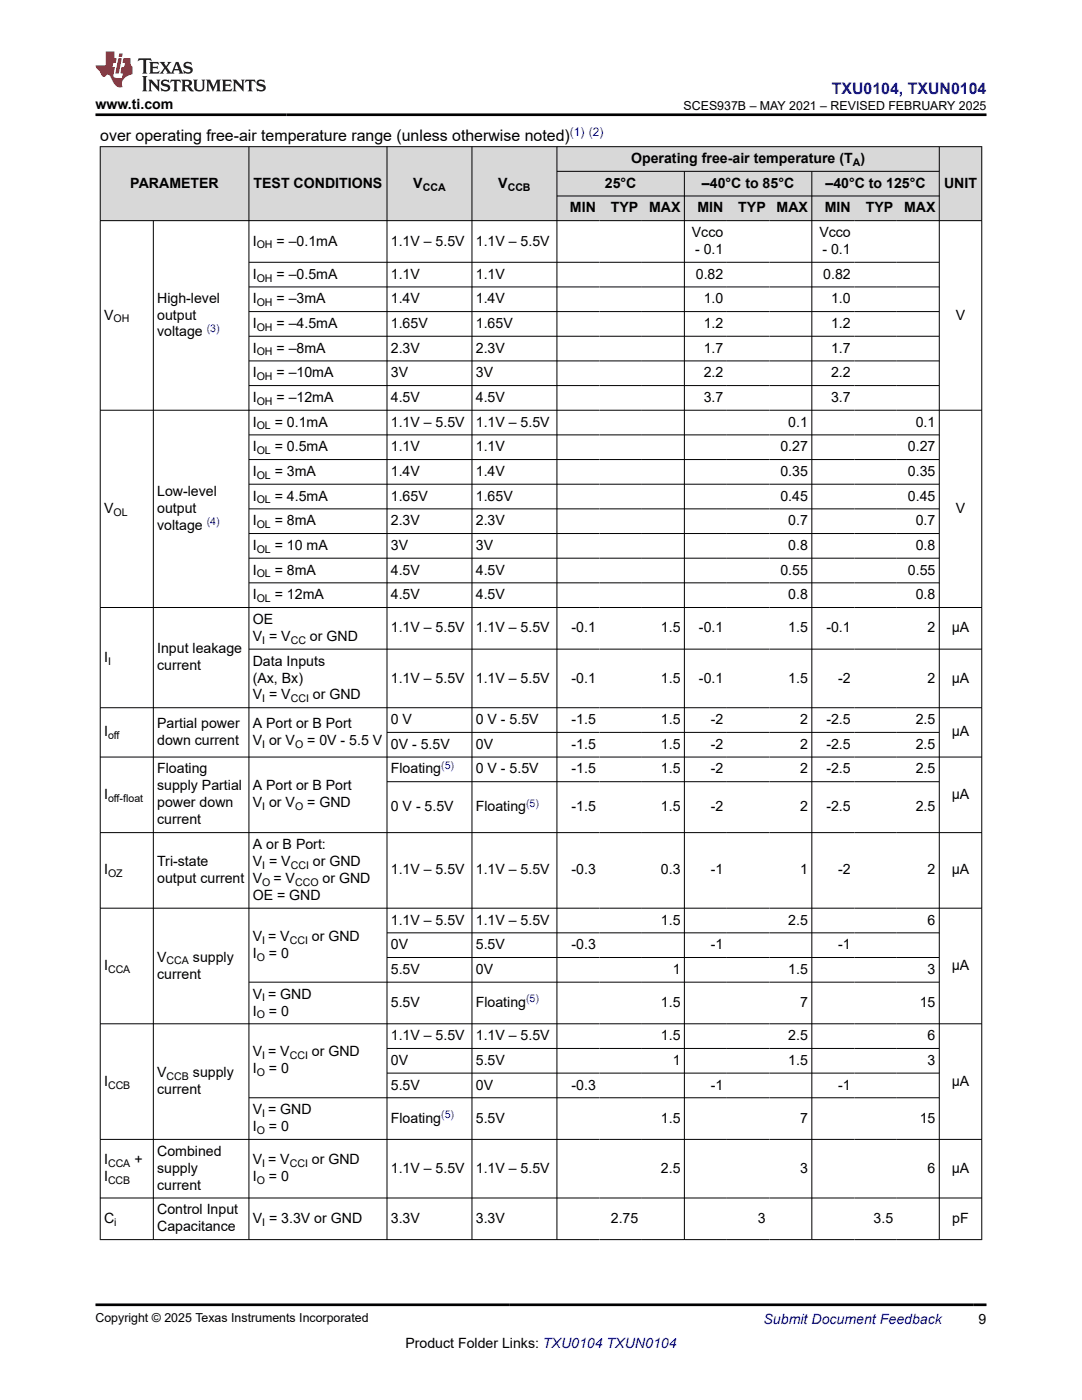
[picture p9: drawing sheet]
<svg xmlns="http://www.w3.org/2000/svg" width="216mm" height="279mm" viewBox="0 0 216 279" stroke-linecap="round" stroke-linejoin="round" font-family="sans-serif">
<defs><g id="words">
<text font-size="3.2" fill="#00f" x="166" y="18.7">TXU0104, TXUN0104</text>
<text font-size="3.2" x="20" y="28.2">over operating free-air temperature range (unless otherwise noted)</text>
<g font-size="2.8">
<text x="19" y="21.8">www.ti.com</text>
<text x="125.9" y="32.5">Operating free-air temperature (T )</text>
<text x="26" y="37.5">PARAMETER</text>
<text x="50.6" y="37.5">TEST CONDITIONS</text>
<text x="82.5" y="37.5">V</text>
<text x="99.4" y="37.5">V</text>
<text x="120.7" y="37.5">25°C</text>
<text x="140.1" y="37.5">–40°C to 85°C</text>
<text x="164.7" y="37.5">–40°C to 125°C</text>
<text x="188.4" y="37.5">UNIT</text>
<text x="113.7" y="42.4">MIN</text>
<text x="121.9" y="42.4">TYP</text>
<text x="129.5" y="42.4">MAX</text>
<text x="138.1" y="47.3">Vcco</text>
<text x="139.2" y="42.4">MIN</text>
<text x="147.3" y="42.4">TYP</text>
<text x="155" y="42.4">MAX</text>
<text x="163.5" y="47.3">Vcco</text>
<text x="164.6" y="42.4">MIN</text>
<text x="172.8" y="42.4">TYP</text>
<text x="180.4" y="42.4">MAX</text>
<text x="50.4" y="49">I</text>
<text x="55.2" y="49">= –0.1mA</text>
<text x="78" y="49">1.1V – 5.5V</text>
<text x="94.9" y="49">1.1V – 5.5V</text>
<text x="138.7" y="50.7">- 0.1</text>
<text x="164.1" y="50.7">- 0.1</text>
<text x="50.4" y="55.6">I</text>
<text x="55.2" y="55.6">= –0.5mA</text>
<text x="78" y="55.6">1.1V</text>
<text x="94.9" y="55.6">1.1V</text>
<text x="138.8" y="55.6">0.82</text>
<text x="164.3" y="55.6">0.82</text>
<text x="20.8" y="63.8">V</text>
<text x="31.4" y="60.4">High-level</text>
<text x="31.4" y="63.8">output</text>
<text x="50.4" y="60.5">I</text>
<text x="50.4" y="65.5">I</text>
<text x="55.2" y="60.5">= –3mA</text>
<text x="55.2" y="65.5">= –4.5mA</text>
<text x="78" y="60.5">1.4V</text>
<text x="78" y="65.5">1.65V</text>
<text x="94.9" y="60.5">1.4V</text>
<text x="94.9" y="65.5">1.65V</text>
<text x="140.4" y="60.5">1.0</text>
<text x="140.4" y="65.5">1.2</text>
<text x="165.8" y="60.5">1.0</text>
<text x="165.8" y="65.5">1.2</text>
<text x="190.7" y="63.8">V</text>
<text x="31.4" y="67.2">voltage</text>
<text x="50.4" y="70.4">I</text>
<text x="55.2" y="70.4">= –8mA</text>
<text x="78" y="70.4">2.3V</text>
<text x="94.9" y="70.4">2.3V</text>
<text x="140.4" y="70.4">1.7</text>
<text x="165.8" y="70.4">1.7</text>
<text x="50.4" y="75.3">I</text>
<text x="55.2" y="75.3">= –10mA</text>
<text x="78" y="75.3">3V</text>
<text x="94.9" y="75.3">3V</text>
<text x="140.4" y="75.3">2.2</text>
<text x="165.8" y="75.3">2.2</text>
<text x="50.4" y="80.2">I</text>
<text x="55.2" y="80.2">= –12mA</text>
<text x="78" y="80.2">4.5V</text>
<text x="94.9" y="80.2">4.5V</text>
<text x="140.4" y="80.2">3.7</text>
<text x="165.8" y="80.2">3.7</text>
<text x="50.4" y="85.1">I</text>
<text x="54.8" y="85.1">= 0.1mA</text>
<text x="78" y="85.1">1.1V – 5.5V</text>
<text x="94.9" y="85.1">1.1V – 5.5V</text>
<text x="157.3" y="85.1">0.1</text>
<text x="182.7" y="85.1">0.1</text>
<text x="50.4" y="90.1">I</text>
<text x="50.4" y="95">I</text>
<text x="54.8" y="90.1">= 0.5mA</text>
<text x="54.8" y="95">= 3mA</text>
<text x="78" y="90.1">1.1V</text>
<text x="78" y="95">1.4V</text>
<text x="94.9" y="90.1">1.1V</text>
<text x="94.9" y="95">1.4V</text>
<text x="155.7" y="90.1">0.27</text>
<text x="155.7" y="95">0.35</text>
<text x="181.2" y="90.1">0.27</text>
<text x="181.2" y="95">0.35</text>
<text x="31.4" y="99">Low-level</text>
<text x="50.4" y="99.9">I</text>
<text x="54.8" y="99.9">= 4.5mA</text>
<text x="78" y="99.9">1.65V</text>
<text x="94.9" y="99.9">1.65V</text>
<text x="155.7" y="99.9">0.45</text>
<text x="181.2" y="99.9">0.45</text>
<text x="20.8" y="102.4">V</text>
<text x="31.4" y="102.4">output</text>
<text x="31.4" y="105.8">voltage</text>
<text x="50.4" y="104.8">I</text>
<text x="54.8" y="104.8">= 8mA</text>
<text x="78" y="104.8">2.3V</text>
<text x="94.9" y="104.8">2.3V</text>
<text x="157.3" y="104.8">0.7</text>
<text x="182.7" y="104.8">0.7</text>
<text x="190.7" y="102.4">V</text>
<text x="50.4" y="109.8">I</text>
<text x="54.8" y="109.8">= 10 mA</text>
<text x="78" y="109.8">3V</text>
<text x="94.9" y="109.8">3V</text>
<text x="157.3" y="109.8">0.8</text>
<text x="182.7" y="109.8">0.8</text>
<text x="50.4" y="114.7">I</text>
<text x="50.4" y="119.6">I</text>
<text x="54.8" y="114.7">= 8mA</text>
<text x="54.8" y="119.6">= 12mA</text>
<text x="78" y="114.7">4.5V</text>
<text x="78" y="119.6">4.5V</text>
<text x="94.9" y="114.7">4.5V</text>
<text x="94.9" y="119.6">4.5V</text>
<text x="155.7" y="114.7">0.55</text>
<text x="157.3" y="119.6">0.8</text>
<text x="181.2" y="114.7">0.55</text>
<text x="182.7" y="119.6">0.8</text>
<text x="50.4" y="124.5">OE</text>
<text x="31.4" y="130.4">Input leakage</text>
<text x="50.4" y="127.9">V = V</text>
<text x="61.8" y="127.9">or GND</text>
<text x="78" y="126.2">1.1V – 5.5V</text>
<text x="94.9" y="126.2">1.1V – 5.5V</text>
<text x="114" y="126.2">-0.1</text>
<text x="131.9" y="126.2">1.5</text>
<text x="139.5" y="126.2">-0.1</text>
<text x="157.3" y="126.2">1.5</text>
<text x="164.9" y="126.2">-0.1</text>
<text x="185.1" y="126.2">2</text>
<text x="189.9" y="126.2">µA</text>
<text x="20.8" y="132.1">I</text>
<text x="31.4" y="133.7">current</text>
<text x="50.4" y="132.8">Data Inputs</text>
<text x="50.4" y="136.2">(Ax, Bx)</text>
<text x="78" y="136.2">1.1V – 5.5V</text>
<text x="94.9" y="136.2">1.1V – 5.5V</text>
<text x="114" y="136.2">-0.1</text>
<text x="131.9" y="136.2">1.5</text>
<text x="139.5" y="136.2">-0.1</text>
<text x="157.3" y="136.2">1.5</text>
<text x="167.3" y="136.2">-2</text>
<text x="185.1" y="136.2">2</text>
<text x="189.9" y="136.2">µA</text>
<text x="50.4" y="139.6">V = V</text>
<text x="62.4" y="139.6">or GND</text>
<text x="20.8" y="147">I</text>
<text x="31.4" y="145.3">Partial power</text>
<text x="31.4" y="148.7">down current</text>
<text x="50.4" y="145.3">A Port or B Port</text>
<text x="50.4" y="148.7">V or V</text>
<text x="61.3" y="148.7">= 0V - 5.5 V</text>
<text x="78" y="144.5">0 V</text>
<text x="78" y="149.4">0V - 5.5V</text>
<text x="94.9" y="144.5">0 V - 5.5V</text>
<text x="94.9" y="149.4">0V</text>
<text x="114" y="144.5">-1.5</text>
<text x="114" y="149.4">-1.5</text>
<text x="131.9" y="144.5">1.5</text>
<text x="131.9" y="149.4">1.5</text>
<text x="141.8" y="144.5">-2</text>
<text x="141.8" y="149.4">-2</text>
<text x="159.7" y="144.5">2</text>
<text x="159.7" y="149.4">2</text>
<text x="164.9" y="144.5">-2.5</text>
<text x="164.9" y="149.4">-2.5</text>
<text x="182.7" y="144.5">2.5</text>
<text x="182.7" y="149.4">2.5</text>
<text x="189.9" y="147">µA</text>
<text x="31.4" y="154.4">Floating</text>
<text x="78" y="154.4">Floating</text>
<text x="94.9" y="154.4">0 V - 5.5V</text>
<text x="114" y="154.4">-1.5</text>
<text x="131.9" y="154.4">1.5</text>
<text x="141.8" y="154.4">-2</text>
<text x="159.7" y="154.4">2</text>
<text x="164.9" y="154.4">-2.5</text>
<text x="182.7" y="154.4">2.5</text>
<text x="20.8" y="159.4">I</text>
<text x="31.4" y="157.7">supply Partial</text>
<text x="31.4" y="161.1">power down</text>
<text x="50.4" y="157.7">A Port or B Port</text>
<text x="50.4" y="161.1">V or V</text>
<text x="61.3" y="161.1">= GND</text>
<text x="78" y="161.9">0 V - 5.5V</text>
<text x="94.9" y="161.9">Floating</text>
<text x="114" y="161.9">-1.5</text>
<text x="131.9" y="161.9">1.5</text>
<text x="141.8" y="161.9">-2</text>
<text x="159.7" y="161.9">2</text>
<text x="164.9" y="161.9">-2.5</text>
<text x="182.7" y="161.9">2.5</text>
<text x="189.9" y="159.4">µA</text>
<text x="31.4" y="164.5">current</text>
<text x="31.4" y="172.8">Tri-state</text>
<text x="50.4" y="169.4">A or B Port:</text>
<text x="50.4" y="172.8">V = V</text>
<text x="62.4" y="172.8">or GND</text>
<text x="20.8" y="174.5">I</text>
<text x="31.4" y="176.2">output current</text>
<text x="50.4" y="179.6">OE = GND</text>
<text x="50.4" y="176.2">V</text>
<text x="54.6" y="176.2">= V</text>
<text x="64.4" y="176.2">or GND</text>
<text x="78" y="174.5">1.1V – 5.5V</text>
<text x="94.9" y="174.5">1.1V – 5.5V</text>
<text x="114" y="174.5">-0.3</text>
<text x="131.9" y="174.5">0.3</text>
<text x="141.8" y="174.5">-1</text>
<text x="159.7" y="174.5">1</text>
<text x="167.3" y="174.5">-2</text>
<text x="185.1" y="174.5">2</text>
<text x="189.9" y="174.5">µA</text>
<text x="78" y="184.5">1.1V – 5.5V</text>
<text x="94.9" y="184.5">1.1V – 5.5V</text>
<text x="131.9" y="184.5">1.5</text>
<text x="157.3" y="184.5">2.5</text>
<text x="185.1" y="184.5">6</text>
<text x="31.4" y="191.9">V</text>
<text x="38.5" y="191.9">supply</text>
<text x="50.4" y="191.1">I</text>
<text x="50.4" y="187.8">V = V</text>
<text x="53.7" y="191.1">= 0</text>
<text x="62.2" y="187.8">or GND</text>
<text x="78" y="189.4">0V</text>
<text x="94.9" y="189.4">5.5V</text>
<text x="114" y="189.4">-0.3</text>
<text x="141.8" y="189.4">-1</text>
<text x="167.3" y="189.4">-1</text>
<text x="20.8" y="193.6">I</text>
<text x="31.4" y="195.3">current</text>
<text x="78" y="194.4">5.5V</text>
<text x="94.9" y="194.4">0V</text>
<text x="134.2" y="194.4">1</text>
<text x="157.3" y="194.4">1.5</text>
<text x="185.1" y="194.4">3</text>
<text x="189.9" y="193.6">µA</text>
<text x="50.4" y="199.3">V = GND</text>
<text x="50.4" y="202.7">I</text>
<text x="53.7" y="202.7">= 0</text>
<text x="78" y="201">5.5V</text>
<text x="94.9" y="201">Floating</text>
<text x="131.9" y="201">1.5</text>
<text x="159.7" y="201">7</text>
<text x="183.5" y="201">15</text>
<text x="78" y="207.6">1.1V – 5.5V</text>
<text x="94.9" y="207.6">1.1V – 5.5V</text>
<text x="131.9" y="207.6">1.5</text>
<text x="157.3" y="207.6">2.5</text>
<text x="185.1" y="207.6">6</text>
<text x="31.4" y="215">V</text>
<text x="38.5" y="215">supply</text>
<text x="50.4" y="214.2">I</text>
<text x="50.4" y="210.8">V = V</text>
<text x="53.7" y="214.2">= 0</text>
<text x="62.2" y="210.8">or GND</text>
<text x="78" y="212.5">0V</text>
<text x="94.9" y="212.5">5.5V</text>
<text x="134.2" y="212.5">1</text>
<text x="157.3" y="212.5">1.5</text>
<text x="185.1" y="212.5">3</text>
<text x="20.8" y="216.7">I</text>
<text x="31.4" y="218.4">current</text>
<text x="78" y="217.4">5.5V</text>
<text x="94.9" y="217.4">0V</text>
<text x="114" y="217.4">-0.3</text>
<text x="141.8" y="217.4">-1</text>
<text x="167.3" y="217.4">-1</text>
<text x="189.9" y="216.7">µA</text>
<text x="50.4" y="222.4">V = GND</text>
<text x="50.4" y="225.7">I</text>
<text x="53.7" y="225.7">= 0</text>
<text x="78" y="224.1">Floating</text>
<text x="94.9" y="224.1">5.5V</text>
<text x="131.9" y="224.1">1.5</text>
<text x="159.7" y="224.1">7</text>
<text x="183.5" y="224.1">15</text>
<text x="20.8" y="232.4">I</text>
<text x="26.8" y="232.4">+</text>
<text x="31.4" y="230.7">Combined</text>
<text x="50.4" y="232.4">V = V</text>
<text x="62.2" y="232.4">or GND</text>
<text x="20.8" y="235.7">I</text>
<text x="31.4" y="234.1">supply</text>
<text x="31.4" y="237.4">current</text>
<text x="50.4" y="235.7">I</text>
<text x="53.7" y="235.7">= 0</text>
<text x="78" y="234.1">1.1V – 5.5V</text>
<text x="94.9" y="234.1">1.1V – 5.5V</text>
<text x="131.9" y="234.1">2.5</text>
<text x="159.7" y="234.1">3</text>
<text x="185.1" y="234.1">6</text>
<text x="189.9" y="234.1">µA</text>
<text x="20.8" y="244.1">C</text>
<text x="31.4" y="242.4">Control Input</text>
<text x="31.4" y="245.7">Capacitance</text>
<text x="50.4" y="244.1">V = 3.3V or GND</text>
<text x="78" y="244.1">3.3V</text>
<text x="94.9" y="244.1">3.3V</text>
<text x="121.9" y="244.1">2.75</text>
<text x="151.2" y="244.1">3</text>
<text x="174.3" y="244.1">3.5</text>
<text x="190" y="244.1">pF</text>
<text x="80.9" y="269">Product Folder Links: TXU0104 TXUN0104</text>
<text x="195.3" y="264.2">9</text>
</g>
<text font-size="2.8" fill="#00f" x="152.4" y="264.2">Submit Document Feedback</text>
<g font-size="2.5">
<text x="136.4" y="21.9">SCES937B – MAY 2021 – REVISED FEBRUARY 2025</text>
<text x="19" y="263.9">Copyright © 2025 Texas Instruments Incorporated</text>
</g>
<text font-size="2.4" fill="#00f" x="113.7" y="27.2">(1) (2)</text>
<g font-size="2.1">
<text x="170.2" y="33.1">A</text>
<text x="84.3" y="38">CCA</text>
<text x="101.3" y="38">CCB</text>
<text x="51.2" y="49.6">OH</text>
<text x="51.2" y="56.2">OH</text>
<text x="22.6" y="64.3">OH</text>
<text x="51.2" y="61.1">OH</text>
<text x="51.2" y="66">OH</text>
<text x="51.2" y="70.9">OH</text>
<text x="51.2" y="75.9">OH</text>
<text x="51.2" y="80.8">OH</text>
<text x="51.2" y="85.7">OL</text>
<text x="51.2" y="90.6">OL</text>
<text x="51.2" y="95.6">OL</text>
<text x="51.2" y="100.5">OL</text>
<text x="22.6" y="102.9">OL</text>
<text x="51.2" y="105.4">OL</text>
<text x="51.2" y="110.3">OL</text>
<text x="51.2" y="115.2">OL</text>
<text x="51.2" y="120.2">OL</text>
<text x="52.3" y="128.5">I</text>
<text x="58" y="128.5">CC</text>
<text x="21.6" y="132.6">I</text>
<text x="52.3" y="140.2">I</text>
<text x="58" y="140.2">CCI</text>
<text x="21.6" y="147.5">off</text>
<text x="52.3" y="149.2">I</text>
<text x="58.9" y="149.2">O</text>
<text x="21.6" y="160">off-float</text>
<text x="52.3" y="161.7">I</text>
<text x="58.9" y="161.7">O</text>
<text x="52.3" y="173.4">I</text>
<text x="58" y="173.4">CCI</text>
<text x="21.6" y="175.1">OZ</text>
<text x="52.3" y="176.8">O</text>
<text x="58.9" y="176.8">CCO</text>
<text x="51.2" y="191.7">O</text>
<text x="52.3" y="188.3">I</text>
<text x="57.8" y="188.3">CCI</text>
<text x="21.6" y="194.2">CCA</text>
<text x="33.2" y="192.5">CCA</text>
<text x="51.2" y="203.2">O</text>
<text x="52.3" y="199.9">I</text>
<text x="33.2" y="215.5">CCB</text>
<text x="51.2" y="214.8">O</text>
<text x="52.3" y="211.4">I</text>
<text x="57.8" y="211.4">CCI</text>
<text x="21.6" y="217.2">CCB</text>
<text x="51.2" y="226.3">O</text>
<text x="52.3" y="222.9">I</text>
<text x="21.6" y="232.9">CCA</text>
<text x="52.3" y="232.9">I</text>
<text x="57.8" y="232.9">CCI</text>
<text x="21.6" y="236.3">CCB</text>
<text x="51.2" y="236.3">O</text>
<text x="22.8" y="244.6">i</text>
<text x="52.3" y="244.6">I</text>
</g>
<g font-size="2.1" fill="#00f">
<text x="41.2" y="66.2">(3)</text>
<text x="41.2" y="104.8">(4)</text>
<text x="88" y="153.4">(5)</text>
<text x="105" y="161">(5)</text>
<text x="105" y="200">(5)</text>
<text x="88" y="223.1">(5)</text>
</g>
</g></defs>
<g fill="#d8d8d8">
<path d="M20 29.3h175.9v4.9h-175.9z" fill-rule="evenodd"/>
<path d="M20.1 29.3h29.5v14.7h-29.5z" fill-rule="evenodd"/>
<path d="M49.7 29.3h27.5v14.7h-27.5z" fill-rule="evenodd"/>
<path d="M77.3 29.3h16.8v14.7h-16.8z" fill-rule="evenodd"/>
<path d="M94.2 29.3h16.9v14.7h-16.9z" fill-rule="evenodd"/>
<path d="M111.2 29.3h76.2v4.8h-76.2z" fill-rule="evenodd"/>
<path d="M187.5 29.3h8.3v14.7h-8.3z" fill-rule="evenodd"/>
<path d="M111.2 34.3h25.3v4.8h-25.3z" fill-rule="evenodd"/>
<path d="M136.6 34.3h25.3v4.8h-25.3z" fill-rule="evenodd"/>
<path d="M162.1 34.3h25.3v4.8h-25.3z" fill-rule="evenodd"/>
<path d="M111.2 39.2h8.4v4.8h-8.4z" fill-rule="evenodd"/>
<path d="M119.6 39.2h8.5v4.8h-8.5z" fill-rule="evenodd"/>
<path d="M128.1 39.2h8.4v4.8h-8.4z" fill-rule="evenodd"/>
<path d="M136.6 39.2h8.4v4.8h-8.4z" fill-rule="evenodd"/>
<path d="M145 39.2h8.5v4.8h-8.5z" fill-rule="evenodd"/>
<path d="M153.5 39.2h8.4v4.8h-8.4z" fill-rule="evenodd"/>
<path d="M162.1 39.2h8.4v4.8h-8.4z" fill-rule="evenodd"/>
<path d="M170.5 39.2h8.4v4.8h-8.4z" fill-rule="evenodd"/>
<path d="M178.9 39.2h8.5v4.8h-8.5z" fill-rule="evenodd"/>
</g>
<g fill="none" stroke="#000" stroke-width=".2">
<path d="M19.9 29.3h176.1M20 29.2v218.3M49.7 29.2v218.3M77.2 29.2v218.3M94.2 29.2v218.3M111.1 29.2v218.3M111.1 34.2h76.4M111.1 39.1h76.4M136.6 34.2v213.3M162 34.2v213.3M187.4 29.2v218.3M195.9 29.2v218.3"/>
<path d="M19.9 44h176.1M30.6 44v203.5M49.7 52.3h137.8M49.7 57.3h137.8M49.7 62.2h137.8M49.7 67.1h137.8M49.7 72h137.8M49.7 76.9h137.8M19.9 81.9h176.1M49.7 86.8h137.8M49.7 91.7h137.8M49.7 96.6h137.8"/>
<path d="M49.7 101.6h137.8M49.7 106.5h137.8M49.7 111.4h137.8M49.7 116.3h137.8M19.9 121.2h176.1M49.7 129.5h146.3M19.9 141.2h176.1M19.9 151.1h176.1M77.2 146.2h110.3M77.2 156h110.3M19.9 166.2h176.1M19.9 181.2h176.1"/>
<path d="M77.2 186.2h110.3M77.2 191.1h110.3M187.5 196h-137.8M19.9 204.3h176.1M49.7 219.1h137.8M77.2 209.2h110.3M77.2 214.2h110.3M19.9 227.4h176.1M19.9 239.1h176.1M19.9 247.4h176.1"/>
</g>
<path d="M27.7 11.6l-.2 .6 .5-.2h.6v.1v2.2l-.2 .4h1l-.2-.4v-2.2v-.1h.5l.5 .2-.1-.6zM29.8 12.4l.2 .3v1.6l-.2 .4h1.9l.1-.6a1.08 1.08 0 0 1-1.3 .2v-.7h.6l.4 .2v-.7l-.4 .2h-.6v-.5l.2-.2a1 1 0 0 1 1 .3l-.1-.5zM31.8 12.4l1 1.1-1 1.2h.9l-.2-.2 .4-.8 .5 .8-.2 .2h1.6l-.2-.2 .1-.5h1l.1 .5-.1 .2h.9l-.2-.4-.8-1.9h-.5l-1 2.1-.8-1.1 .9-1h-.8l.2 .2-.5 .6-.3-.6 .1-.2zM35.2 12.8l.4 1h-.8zM36.8 12.5a.65 .65 0 0 0-.2 .7 .65 .65 0 0 0 .6 .5l.7 .1 .1 .3a.79 .79 0 0 1-.7 .4 .79 .79 0 0 1-.7-.5l.1 .7 .2-.1a.93 .93 0 0 0 1.1 0 .93 .93 0 0 0 .4-.9 1.46 1.46 0 0 0-1.2-.6l-.1-.3a1.09 1.09 0 0 1 1.2 .2l-.2-.6-.1 .1-.6-.2zM28.4 15.2l.2 .4v2.2l-.2 .4h1l-.2-.4v-2.2l.2-.4zM29.6 15.9l.2 .4v1.5l-.2 .4h.8l-.3-.4v-1.3l1.7 1.8v-2l.2-.4h-.8l.2 .2 .1 1.1-1.2-1.3zM32.3 16a.65 .65 0 0 0-.2 .8 .65 .65 0 0 0 .7 .4l.6 .2 .1 .2a.79 .79 0 0 1-.7 .4 .79 .79 0 0 1-.7-.5l.1 .7 .2-.1a.93 .93 0 0 0 1.1 .1 .93 .93 0 0 0 .4-1 1.46 1.46 0 0 0-1.2-.5l-.1-.4a1.09 1.09 0 0 1 1.2 .2l-.2-.6-.1 .1-.6-.1zM34.1 15.9l-.1 .6a.63 .63 0 0 1 .7-.3l.1 1.6-.3 .4h1l-.2-.4v-1.6a.66 .66 0 0 1 .8 .3l-.1-.6zM36.2 15.9l.2 .4v1.5l-.2 .4h.9l-.2-.2v-.7h.5l.1 .2a.79 .79 0 0 0 1.2 .6l-1-.9a.61 .61 0 0 0 .6-.6 .61 .61 0 0 0-.5-.7zM36.9 16.2h.2a.47 .47 0 0 1 .5 .1 .47 .47 0 0 1 .1 .5l-.2 .1-.6 .1zM38.5 15.9l.2 .2a2.27 2.27 0 0 0 .4 2 1.04 1.04 0 0 0 1.7-.7v-1.3l.2-.2h-.8l.2 .4v1.1a.6 .6 0 0 1-.6 .6 .6 .6 0 0 1-.6-.6v-1.1l.3-.4zM41.1 15.9l.2 .4v1.5l-.2 .4h.7l-.2-.4v-1.4l.9 1.9 .8-1.9v1.4l-.2 .4h1l-.3-.4v-1.5l.3-.4h-.8l-.7 1.5-.7-1.5zM44.3 15.9l.2 .4v1.5l-.2 .4h1.9l.1-.6a1.09 1.09 0 0 1-1.3 .2v-.7h.6l.4 .2v-.6l-.4 .2h-.6v-.6l.2-.1a1.01 1.01 0 0 1 1 .3l-.1-.6zM46.4 15.9l.3 .4v1.5l-.3 .4h.8l-.2-.4v-1.3l1.6 1.8v-2l.2-.4h-.7l.2 .2v1.1l-1.2-1.3zM49 15.9l-.1 .6a.63 .63 0 0 1 .8-.3v1.6l-.3 .4h1l-.2-.4v-1.6a.66 .66 0 0 1 .8 .3l-.1-.6zM51.4 16a.65 .65 0 0 0-.2 .8 .65 .65 0 0 0 .6 .4l.6 .2 .2 .2a.79 .79 0 0 1-.8 .4 .79 .79 0 0 1-.6-.5l.1 .7 .2-.1a.93 .93 0 0 0 1 .1 .93 .93 0 0 0 .5-1 1.46 1.46 0 0 0-1.3-.5l-.1-.4a1.09 1.09 0 0 1 1.3 .2l-.2-.6-.2 .1-.5-.1z" fill="#231f20"/>
<path d="M21.1 10.3v2.7h-2.1l.1 .4 .9 1a.95 .95 0 0 0 .9 .9 .59 .59 0 0 1 .6-.4 .59 .59 0 0 1 .5 .3l.4 .8a1.59 1.59 0 0 0 2.1 1.4 1.61 1.61 0 0 1 1-2.3l1-.3-.1-1.5a1.59 1.59 0 0 1-.4-1.7h-1.4l-.2 .9h.5l-.1 .9h-.5l-.2 .9v.3l.4 .1-.2 .9h-.6a.73 .73 0 0 1-1.1-.7l.3-1.5h-.5l.2-.9h.5l.2-.9h-.5v-1.3zM23.6 11.6l-.6 3.1h.7l.6-3.1zM23.8 10.7l-.1 .6h.7l.1-.6z" fill="#ed1c24"/>
<path d="M19 22.9h177.8M19 260.4h177.8" fill="none" stroke="#000" stroke-width=".53"/>
<use href="#words"/>
</svg>
